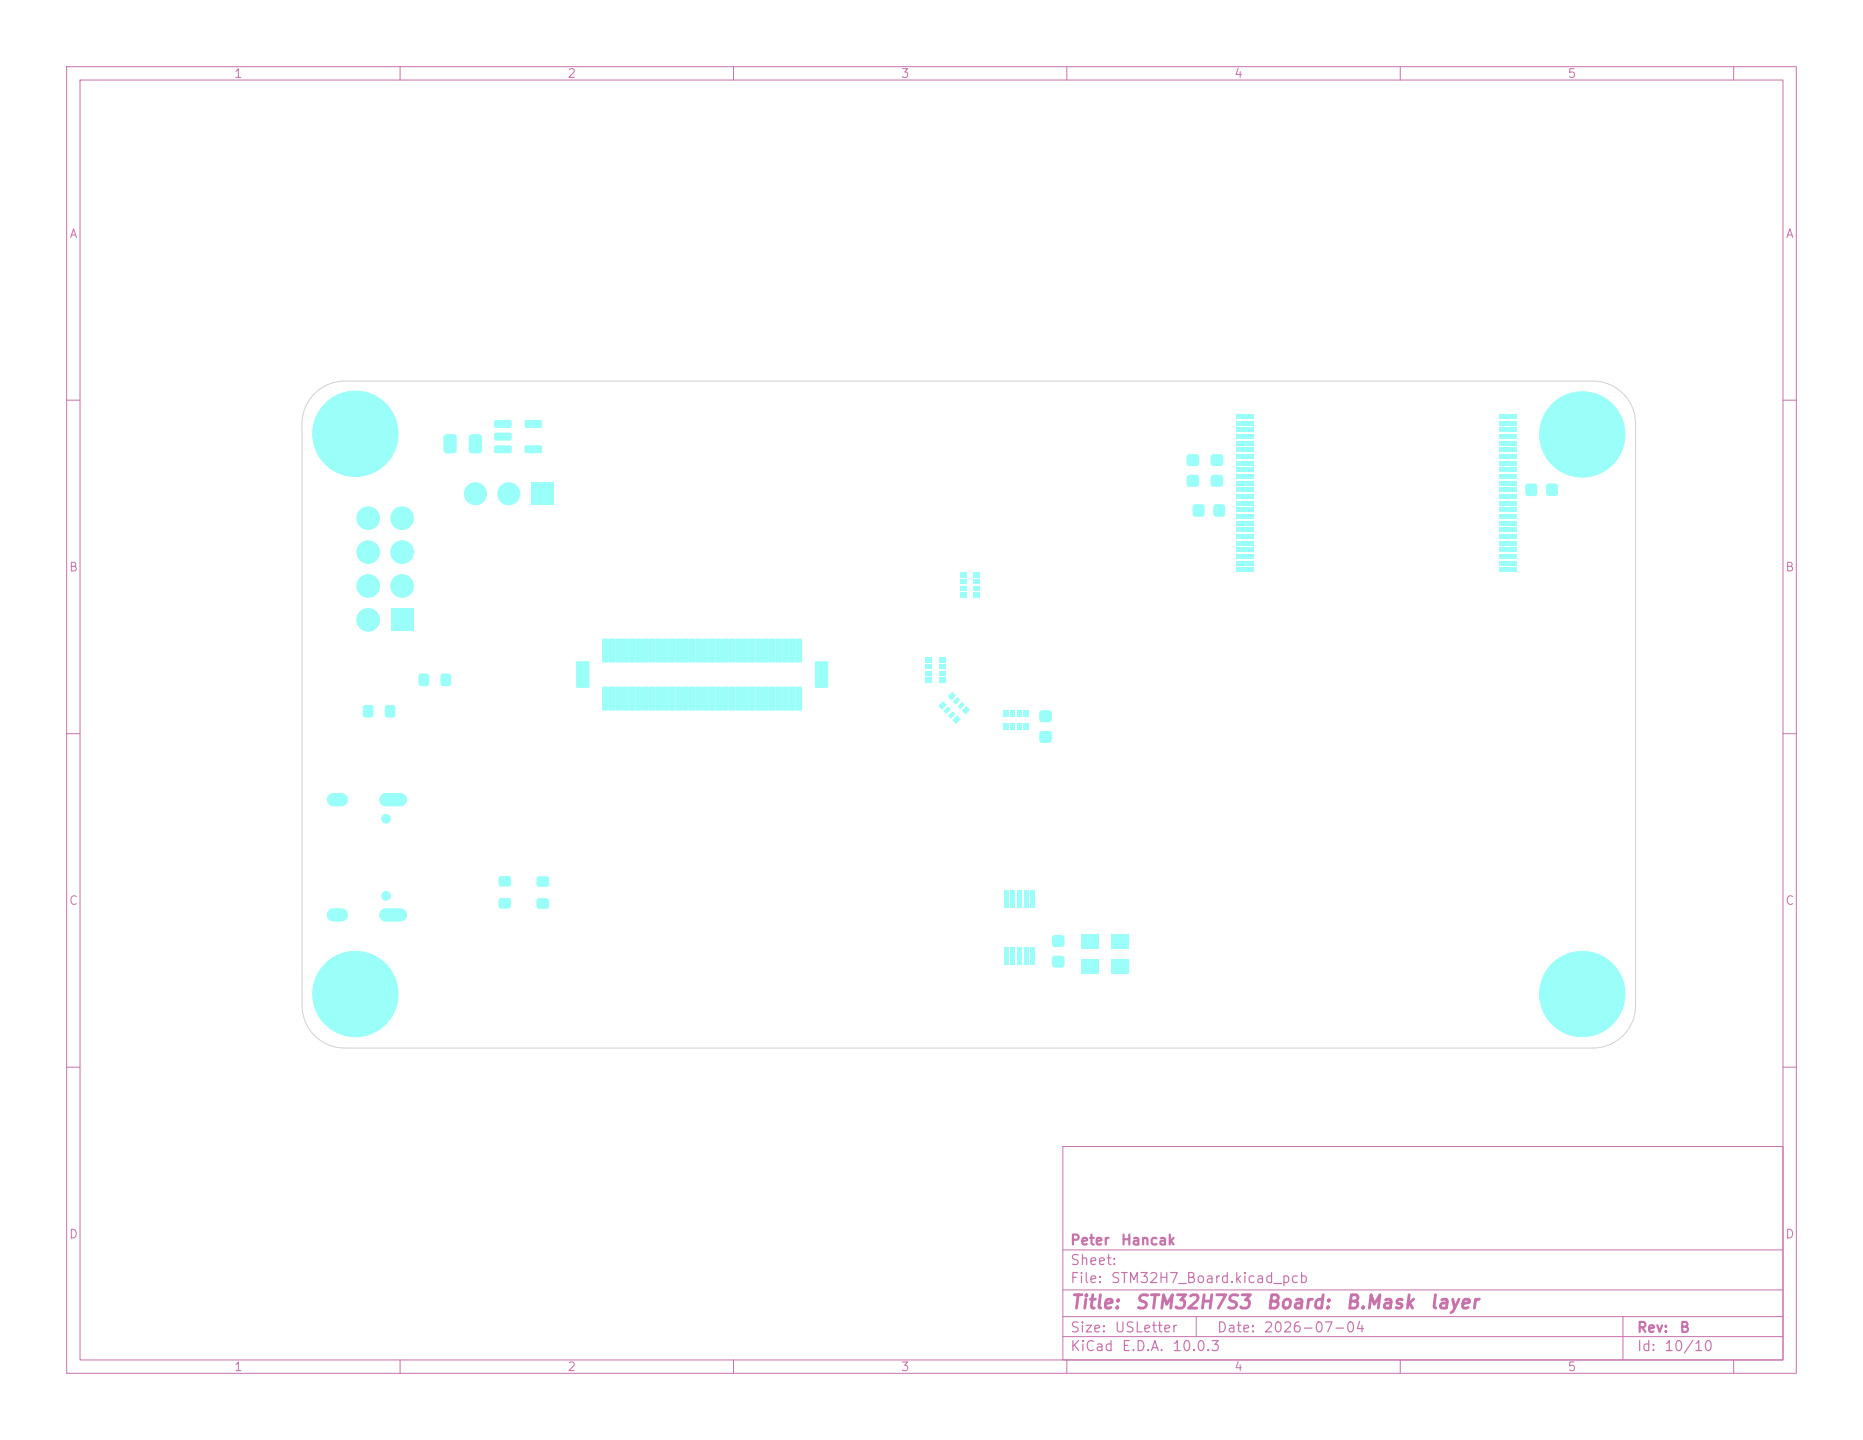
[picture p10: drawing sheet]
<svg xmlns="http://www.w3.org/2000/svg" width="279mm" height="216mm" viewBox="0 0 279 216" stroke-linecap="round" stroke-linejoin="round" font-family="sans-serif">
<defs><g id="words">
<g font-size="2" fill="#c872ab">
<text x="160.4" y="196.7">Title:</text>
<text x="170.1" y="196.7">STM32H7S3</text>
<text x="189.7" y="196.7">Board:</text>
<text x="201.7" y="196.7">B.Mask</text>
<text x="214.3" y="196.7">layer</text>
</g>
<g font-size="1.5" fill="#c872ab">
<text x="160.4" y="190">Sheet:</text>
<text x="160.4" y="187">Peter</text>
<text x="168" y="187">Hancak</text>
<text x="160.4" y="192.7">File:</text>
<text x="166.5" y="192.7">STM32H7_Board.kicad_pcb</text>
<text x="160.4" y="202.9">KiCad</text>
<text x="160.4" y="200.1">Size:</text>
<text x="167" y="200.1">USLetter</text>
<text x="168.1" y="202.9">E.D.A.</text>
<text x="175.7" y="202.9">10.0.3</text>
<text x="182.4" y="200.1">Date:</text>
<text x="189.4" y="200.1">2026-07-04</text>
<text x="245.4" y="200.1">Rev:</text>
<text x="245.4" y="202.9">Id:</text>
<text x="249.5" y="202.9">10/10</text>
<text x="251.8" y="200.1">B</text>
</g>
<g font-size="1.3" fill="#c872ab">
<text x="35" y="12">1</text>
<text x="85" y="12">2</text>
<text x="135" y="12">3</text>
<text x="185" y="12">4</text>
<text x="235" y="12">5</text>
<text x="10.3" y="36">A</text>
<text x="267.7" y="36">A</text>
<text x="10.3" y="86">B</text>
<text x="267.7" y="86">B</text>
<text x="10.3" y="136">C</text>
<text x="267.7" y="136">C</text>
<text x="10.3" y="186">D</text>
<text x="267.7" y="186">D</text>
<text x="35" y="205.9">1</text>
<text x="85" y="205.9">2</text>
<text x="135" y="205.9">3</text>
<text x="185" y="205.9">4</text>
<text x="235" y="205.9">5</text>
</g>
</g></defs>
<g fill="none" stroke="#c872ab" stroke-width=".15">
<path d="M10 10h259.4v195.9h-259.4zM12 12h255.4v191.9h-255.4zM60 10v2M110 10v2M160 10v2M210 10v2M260 10v2M10 60h2M267.4 60h2M10 110h2M267.4 110h2M10 160h2"/>
<path d="M159.4 171.9h108v32h-108zM267.4 160h2M159.4 197.4h108M159.4 193.4h108M159.4 187.4h108M179.4 197.4v3M243.4 197.4v6.5M60 203.9v2M110 203.9v2M159.4 200.4h108M160 203.9v2M210 203.9v2"/>
<path d="M260 203.9v2"/>
</g>
<path d="M58.6 91.2h3.4v3.4h-3.4z" fill="#9afff8"/>
<g fill="#9afff8" stroke="#9afff8" stroke-width=".15">
<circle cx="55.2" cy="92.9" r="1.7"/>
<circle cx="60.3" cy="87.9" r="1.7"/>
<circle cx="55.2" cy="87.9" r="1.7"/>
<circle cx="60.3" cy="82.8" r="1.7"/>
<circle cx="55.2" cy="82.8" r="1.7"/>
<circle cx="60.3" cy="77.7" r="1.7"/>
<circle cx="55.2" cy="77.7" r="1.7"/>
<circle cx="53.3" cy="65" r="6.4"/>
<circle cx="237.3" cy="149" r="6.4"/>
<circle cx="53.3" cy="149" r="6.4"/>
<circle cx="237.3" cy="65.1" r="6.4"/>
<circle cx="57.9" cy="122.8" r=".65"/>
<circle cx="57.9" cy="134.3" r=".65"/>
</g>
<path d="M50 119.9h1.2M57.9 119.9h2.2M50 137.2h1.2M57.9 137.2h2.2" fill="none" stroke="#9afff8" stroke-width="2"/>
<path d="M79.6 72.4h3.3v3.3h-3.3z" fill="#9afff8"/>
<g fill="#9afff8" stroke="#9afff8" stroke-width=".15">
<circle cx="76.3" cy="74" r="1.65"/>
<circle cx="71.3" cy="74" r="1.65"/>
</g>
<g fill="#9afff8">
<path d="M74.9 131.5l.2-.2h1.1a.4 .4 0 0 1 .5 .4v.8a.4 .4 0 0 1-.5 .4h-1.1a.4 .4 0 0 1-.3-.4v-.8z"/>
<path d="M74.9 134.8l.2-.2h1.1a.4 .4 0 0 1 .5 .4v.8a.4 .4 0 0 1-.5 .4h-1.1a.4 .4 0 0 1-.3-.4v-.8z"/>
<path d="M138.8 101.5h1v.8h-1z"/>
<path d="M138.8 100.6h1v.6h-1z"/>
<path d="M138.8 99.6h1v.6h-1z"/>
<path d="M138.8 98.5h1v.8h-1z"/>
<path d="M140.8 98.5h1v.8h-1z"/>
<path d="M140.8 99.6h1v.6h-1z"/>
<path d="M140.8 100.6h1v.6h-1z"/>
<path d="M140.8 101.5h1v.8h-1z"/>
<path d="M166.7 143.8h2.6v2.2h-2.6z"/>
<path d="M162.1 143.8h2.6v2.2h-2.6z"/>
<path d="M162.1 140h2.6v2.2h-2.6z"/>
<path d="M166.7 140h2.6v2.2h-2.6z"/>
<path d="M178.1 71.3l.3-.1h1a.45 .45 0 0 1 .4 .4v.9a.45 .45 0 0 1-.4 .5h-1a.45 .45 0 0 1-.5-.5v-.9z"/>
<path d="M178.1 68.2l.3-.1h1a.45 .45 0 0 1 .4 .4v.9a.45 .45 0 0 1-.4 .5h-1a.45 .45 0 0 1-.5-.5v-.9z"/>
<path d="M156 109.7l.3-.1h1a.45 .45 0 0 1 .5 .4v.9a.45 .45 0 0 1-.5 .5h-1a.45 .45 0 0 1-.4-.5v-.9z"/>
<path d="M156 106.6l.3-.1h1a.45 .45 0 0 1 .5 .4v.9a.45 .45 0 0 1-.5 .5h-1a.45 .45 0 0 1-.4-.5v-.9z"/>
<path d="M74.2 66.8h.2h2.2l.1 .3v.7l-.2 .2-2.2-.1-.2-.2z"/>
<path d="M74.2 64.9h.2h2.2l.1 .3v.7l-.2 .2-2.2-.1-.2-.2z"/>
<path d="M74.2 63h.2h2.2l.1 .3v.7l-.2 .2-2.2-.1-.2-.2z"/>
<path d="M78.7 63h.3h2.1l.2 .3v.7l-.3 .2-2.2-.1-.2-.2z"/>
<path d="M78.7 66.8h.3h2.1l.2 .3v.7l-.3 .2-2.2-.1-.2-.2z"/>
<path d="M66.2 101.1l.3-.1h.8a.4 .4 0 0 1 .3 .4v1.1a.4 .4 0 0 1-.3 .4h-.8a.4 .4 0 0 1-.4-.4v-1.1z"/>
<path d="M62.9 101.1l.2-.1h.9a.4 .4 0 0 1 .4 .4v1.1a.4 .4 0 0 1-.4 .4h-.9a.4 .4 0 0 1-.4-.4v-1.1z"/>
<path d="M57.8 105.8l.3-.1h.8a.4 .4 0 0 1 .4 .4v1.1a.4 .4 0 0 1-.4 .4h-.8a.4 .4 0 0 1-.4-.4v-1.1z"/>
<path d="M54.5 105.8l.3-.1h.8a.4 .4 0 0 1 .4 .4v1.1a.4 .4 0 0 1-.4 .4h-.8a.4 .4 0 0 1-.4-.4v-1.1z"/>
<path d="M224.8 62.1h2.6v.6h-2.6z"/>
<path d="M224.8 63.1h2.6v.6h-2.6z"/>
<path d="M224.8 64.1h2.6v.6h-2.6z"/>
<path d="M224.8 65.1h2.6v.6h-2.6z"/>
<path d="M224.8 66.1h2.6v.6h-2.6z"/>
<path d="M224.8 67.1h2.6v.6h-2.6z"/>
<path d="M224.8 68.1h2.6v.6h-2.6z"/>
<path d="M224.8 69.1h2.6v.6h-2.6z"/>
<path d="M224.8 70.1h2.6v.6h-2.6z"/>
<path d="M224.8 71.1h2.6v.6h-2.6z"/>
<path d="M224.8 72.1h2.6v.6h-2.6z"/>
<path d="M224.8 73.1h2.6v.6h-2.6z"/>
<path d="M224.8 74.1h2.6v.6h-2.6z"/>
<path d="M224.8 75.1h2.6v.6h-2.6z"/>
<path d="M224.8 76.1h2.6v.6h-2.6z"/>
<path d="M224.8 77.1h2.6v.6h-2.6z"/>
<path d="M224.8 78.1h2.6v.6h-2.6z"/>
<path d="M224.8 79.1h2.6v.6h-2.6z"/>
<path d="M224.8 80.1h2.6v.6h-2.6z"/>
<path d="M224.8 81.1h2.6v.6h-2.6z"/>
<path d="M224.8 82.1h2.6v.6h-2.6z"/>
<path d="M224.8 83.1h2.6v.6h-2.6z"/>
<path d="M224.8 84.1h2.6v.6h-2.6z"/>
<path d="M224.8 85.1h2.6v.6h-2.6z"/>
<path d="M185.4 85.1h2.6v.6h-2.6z"/>
<path d="M185.4 84.1h2.6v.6h-2.6z"/>
<path d="M185.4 83.1h2.6v.6h-2.6z"/>
<path d="M185.4 82.1h2.6v.6h-2.6z"/>
<path d="M185.4 81.1h2.6v.6h-2.6z"/>
<path d="M185.4 80.1h2.6v.6h-2.6z"/>
<path d="M185.4 79.1h2.6v.6h-2.6z"/>
<path d="M185.4 78.1h2.6v.6h-2.6z"/>
<path d="M185.4 77.1h2.6v.6h-2.6z"/>
<path d="M185.4 76.1h2.6v.6h-2.6z"/>
<path d="M185.4 75.1h2.6v.6h-2.6z"/>
<path d="M185.4 74.1h2.6v.6h-2.6z"/>
<path d="M185.4 73.1h2.6v.6h-2.6z"/>
<path d="M185.4 72.1h2.6v.6h-2.6z"/>
<path d="M185.4 71.1h2.6v.6h-2.6z"/>
<path d="M185.4 70.1h2.6v.6h-2.6z"/>
<path d="M185.4 69.1h2.6v.6h-2.6z"/>
<path d="M185.4 68.1h2.6v.6h-2.6z"/>
<path d="M185.4 67.1h2.6v.6h-2.6z"/>
<path d="M185.4 66.1h2.6v.6h-2.6z"/>
<path d="M185.4 65.1h2.6v.6h-2.6z"/>
<path d="M185.4 64.1h2.6v.6h-2.6z"/>
<path d="M185.4 63.1h2.6v.6h-2.6z"/>
<path d="M185.4 62.1h2.6v.6h-2.6z"/>
<path d="M119.4 95.8l.7-.1 .2 .2v3.2l-.1 .2h-.7l-.2-.1z"/>
<path d="M118.4 95.8l.7-.1 .2 .2v3.2l-.1 .2h-.7l-.2-.1z"/>
<path d="M117.4 95.8l.7-.1 .2 .2v3.2l-.1 .2h-.7l-.2-.1z"/>
<path d="M116.4 95.8l.7-.1 .2 .2v3.2l-.1 .2h-.7l-.2-.1z"/>
<path d="M115.4 95.8l.7-.1 .2 .2v3.2l-.1 .2h-.7l-.2-.1z"/>
<path d="M114.4 95.8l.7-.1 .2 .2v3.2l-.1 .2h-.7l-.2-.1z"/>
<path d="M113.4 95.8l.7-.1 .2 .2v3.2l-.1 .2h-.7l-.2-.1z"/>
<path d="M112.4 95.8l.7-.1 .2 .2v3.2l-.1 .2h-.7l-.2-.1z"/>
<path d="M111.4 95.8l.7-.1 .2 .2v3.2l-.1 .2h-.7l-.2-.1z"/>
<path d="M110.4 95.8l.7-.1 .2 .2v3.2l-.1 .2h-.7l-.2-.1z"/>
<path d="M109.4 95.8l.7-.1 .2 .2v3.2l-.1 .2h-.7l-.2-.1z"/>
<path d="M108.4 95.8l.7-.1 .2 .2v3.2l-.1 .2h-.7l-.2-.1z"/>
<path d="M107.4 95.8l.7-.1 .2 .2v3.2l-.1 .2h-.7l-.2-.1z"/>
<path d="M106.4 95.8l.7-.1 .2 .2v3.2l-.1 .2h-.7l-.2-.1z"/>
<path d="M105.4 95.8l.7-.1 .2 .2v3.2l-.1 .2h-.7l-.2-.1z"/>
<path d="M104.4 95.8l.7-.1 .2 .2v3.2l-.1 .2h-.7l-.2-.1z"/>
<path d="M103.4 95.8l.7-.1 .2 .2v3.2l-.1 .2h-.7l-.2-.1z"/>
<path d="M102.4 95.8l.7-.1 .2 .2v3.2l-.1 .2h-.7l-.2-.1z"/>
<path d="M101.4 95.8l.7-.1 .2 .2v3.2l-.1 .2h-.7l-.2-.1z"/>
<path d="M100.4 95.8l.7-.1 .2 .2v3.2l-.1 .2h-.7l-.2-.1z"/>
<path d="M99.4 95.8l.7-.1 .2 .2v3.2l-.1 .2h-.7l-.2-.1z"/>
<path d="M98.4 95.8l.7-.1 .2 .2v3.2l-.1 .2h-.7l-.2-.1z"/>
<path d="M97.4 95.8l.7-.1 .2 .2v3.2l-.1 .2h-.7l-.2-.1z"/>
<path d="M96.4 95.8l.7-.1 .2 .2v3.2l-.1 .2h-.7l-.2-.1z"/>
<path d="M95.4 95.8l.7-.1 .2 .2v3.2l-.1 .2h-.7l-.2-.1z"/>
<path d="M94.4 95.8l.7-.1 .2 .2v3.2l-.1 .2h-.7l-.2-.1z"/>
<path d="M93.4 95.8l.7-.1 .2 .2v3.2l-.1 .2h-.7l-.2-.1z"/>
<path d="M92.4 95.8l.7-.1 .2 .2v3.2l-.1 .2h-.7l-.2-.1z"/>
<path d="M91.4 95.8l.7-.1 .2 .2v3.2l-.1 .2h-.7l-.2-.1z"/>
<path d="M90.4 95.8l.7-.1 .2 .2v3.2l-.1 .2h-.7l-.2-.1z"/>
<path d="M90.4 103l.7-.1 .2 .2v3.2l-.1 .2h-.7l-.2-.1z"/>
<path d="M91.4 103l.7-.1 .2 .2v3.2l-.1 .2h-.7l-.2-.1z"/>
<path d="M92.4 103l.7-.1 .2 .2v3.2l-.1 .2h-.7l-.2-.1z"/>
<path d="M93.4 103l.7-.1 .2 .2v3.2l-.1 .2h-.7l-.2-.1z"/>
<path d="M94.4 103l.7-.1 .2 .2v3.2l-.1 .2h-.7l-.2-.1z"/>
<path d="M95.4 103l.7-.1 .2 .2v3.2l-.1 .2h-.7l-.2-.1z"/>
<path d="M96.4 103l.7-.1 .2 .2v3.2l-.1 .2h-.7l-.2-.1z"/>
<path d="M97.4 103l.7-.1 .2 .2v3.2l-.1 .2h-.7l-.2-.1z"/>
<path d="M98.4 103l.7-.1 .2 .2v3.2l-.1 .2h-.7l-.2-.1z"/>
<path d="M99.4 103l.7-.1 .2 .2v3.2l-.1 .2h-.7l-.2-.1z"/>
<path d="M100.4 103l.7-.1 .2 .2v3.2l-.1 .2h-.7l-.2-.1z"/>
<path d="M101.4 103l.7-.1 .2 .2v3.2l-.1 .2h-.7l-.2-.1z"/>
<path d="M102.4 103l.7-.1 .2 .2v3.2l-.1 .2h-.7l-.2-.1z"/>
<path d="M103.4 103l.7-.1 .2 .2v3.2l-.1 .2h-.7l-.2-.1z"/>
<path d="M104.4 103l.7-.1 .2 .2v3.2l-.1 .2h-.7l-.2-.1z"/>
<path d="M105.4 103l.7-.1 .2 .2v3.2l-.1 .2h-.7l-.2-.1z"/>
<path d="M106.4 103l.7-.1 .2 .2v3.2l-.1 .2h-.7l-.2-.1z"/>
<path d="M107.4 103l.7-.1 .2 .2v3.2l-.1 .2h-.7l-.2-.1z"/>
<path d="M108.4 103l.7-.1 .2 .2v3.2l-.1 .2h-.7l-.2-.1z"/>
<path d="M109.4 103l.7-.1 .2 .2v3.2l-.1 .2h-.7l-.2-.1z"/>
<path d="M110.4 103l.7-.1 .2 .2v3.2l-.1 .2h-.7l-.2-.1z"/>
<path d="M111.4 103l.7-.1 .2 .2v3.2l-.1 .2h-.7l-.2-.1z"/>
<path d="M112.4 103l.7-.1 .2 .2v3.2l-.1 .2h-.7l-.2-.1z"/>
<path d="M113.4 103l.7-.1 .2 .2v3.2l-.1 .2h-.7l-.2-.1z"/>
<path d="M114.4 103l.7-.1 .2 .2v3.2l-.1 .2h-.7l-.2-.1z"/>
<path d="M115.4 103l.7-.1 .2 .2v3.2l-.1 .2h-.7l-.2-.1z"/>
<path d="M116.4 103l.7-.1 .2 .2v3.2l-.1 .2h-.7l-.2-.1z"/>
<path d="M117.4 103l.7-.1 .2 .2v3.2l-.1 .2h-.7l-.2-.1z"/>
<path d="M118.4 103l.7-.1 .2 .2v3.2l-.1 .2h-.7l-.2-.1z"/>
<path d="M119.4 103l.7-.1 .2 .2v3.2l-.1 .2h-.7l-.2-.1z"/>
<path d="M86.5 99.2l1.7-.1 .2 .2v3.6l-.1 .2h-1.7l-.2-.1z"/>
<path d="M122.3 99.2l1.7-.1 .2 .2v3.6l-.1 .2h-1.7l-.2-.1z"/>
<path d="M80.6 131.5l.2-.1h1.1a.4 .4 0 0 1 .4 .4v.8a.4 .4 0 0 1-.4 .4h-1.1a.4 .4 0 0 1-.4-.4v-.8z"/>
<path d="M80.6 134.8l.2-.1h1.1a.4 .4 0 0 1 .4 .4v.8a.4 .4 0 0 1-.4 .4h-1.1a.4 .4 0 0 1-.4-.4v-.8z"/>
<path d="M182.1 75.7l.3-.1h.9a.45 .45 0 0 1 .5 .4v1a.45 .45 0 0 1-.5 .5h-.9a.45 .45 0 0 1-.5-.5v-1z"/>
<path d="M179 75.7l.3-.1h.9a.45 .45 0 0 1 .4 .4v1a.45 .45 0 0 1-.4 .5h-.9a.45 .45 0 0 1-.5-.5v-1z"/>
<path d="M142.8 108l.7-.7 .6 .5-.7 .7z"/>
<path d="M142.9 106.6l.4 .5-.7 .7-.4-.5z"/>
<path d="M141.5 106.6l.7-.7 .4 .4-.7 .8z"/>
<path d="M141.4 105.1l.6 .6-.7 .7-.6-.5z"/>
<path d="M142.1 104.4l.7-.7 .6 .6-.7 .7z"/>
<path d="M142.9 105.2l.7-.7 .4 .4-.7 .7z"/>
<path d="M143.6 105.9l.7-.7 .4 .4-.7 .7z"/>
<path d="M144.9 105.9l.6 .5-.7 .7-.6-.5z"/>
<path d="M181.7 71.3l.3-.1h1a.45 .45 0 0 1 .4 .4v.9a.45 .45 0 0 1-.4 .5h-1a.45 .45 0 0 1-.5-.5v-.9z"/>
<path d="M181.7 68.2l.3-.1h1a.45 .45 0 0 1 .4 .4v.9a.45 .45 0 0 1-.4 .5h-1a.45 .45 0 0 1-.5-.5v-.9z"/>
<path d="M153.5 108.4h.8v1h-.8z"/>
<path d="M152.6 108.4h.6v1h-.6z"/>
<path d="M151.6 108.4h.6v1h-.6z"/>
<path d="M150.5 108.4h.8v1h-.8z"/>
<path d="M150.5 106.4h.8v1h-.8z"/>
<path d="M151.6 106.4h.6v1h-.6z"/>
<path d="M152.6 106.4h.6v1h-.6z"/>
<path d="M153.5 106.4h.8v1h-.8z"/>
<path d="M228.9 72.6l.3-.1h.9a.45 .45 0 0 1 .5 .4v1a.45 .45 0 0 1-.5 .5h-.9a.45 .45 0 0 1-.5-.5v-1z"/>
<path d="M232 72.6l.3-.1h.9a.45 .45 0 0 1 .4 .4v1a.45 .45 0 0 1-.4 .5h-.9a.45 .45 0 0 1-.4-.5v-1z"/>
<path d="M146 85.8h1v.8h-1z"/>
<path d="M146 86.9h1v.6h-1z"/>
<path d="M146 87.9h1v.6h-1z"/>
<path d="M146 88.8h1v.8h-1z"/>
<path d="M144 88.8h1v.8h-1z"/>
<path d="M144 87.9h1v.6h-1z"/>
<path d="M144 86.9h1v.6h-1z"/>
<path d="M144 85.8h1v.8h-1z"/>
<path d="M157.9 143.4l.3-.1h1a.45 .45 0 0 1 .5 .4v.9a.45 .45 0 0 1-.5 .5h-1a.45 .45 0 0 1-.4-.5v-.9z"/>
<path d="M157.9 140.3l.3-.1h1a.45 .45 0 0 1 .5 .4v.9a.45 .45 0 0 1-.5 .5h-1a.45 .45 0 0 1-.4-.5v-.9z"/>
<path d="M154.6 142h.6v2.6h-.6z"/>
<path d="M153.6 142h.6v2.6h-.6z"/>
<path d="M152.6 142h.6v2.6h-.6z"/>
<path d="M151.6 142h.6v2.6h-.6z"/>
<path d="M150.6 142h.6v2.6h-.6z"/>
<path d="M150.6 133.4h.6v2.6h-.6z"/>
<path d="M151.6 133.4h.6v2.6h-.6z"/>
<path d="M152.6 133.4h.6v2.6h-.6z"/>
<path d="M153.6 133.4h.6v2.6h-.6z"/>
<path d="M154.6 133.4h.6v2.6h-.6z"/>
<path d="M70.4 65.2l.4-.1h1a.5 .5 0 0 1 .5 .5v1.9a.5 .5 0 0 1-.5 .5h-1a.5 .5 0 0 1-.5-.5v-1.9z"/>
<path d="M66.6 65.2l.4-.1h1a.5 .5 0 0 1 .5 .5v1.9a.5 .5 0 0 1-.5 .5h-1a.5 .5 0 0 1-.5-.5v-1.9z"/>
</g>
<path d="M47.2 59a6.4 6.4 0 0 1 4.5-1.9h187.2a6.4 6.4 0 0 1 6.4 6.4v87.2a6.4 6.4 0 0 1-6.4 6.4h-187.2a6.4 6.4 0 0 1-6.4-6.4v-87.2a6.4 6.4 0 0 1 1.9-4.5z" fill="none" stroke="#d0d2cd" stroke-width=".15"/>
<use href="#words"/>
</svg>
